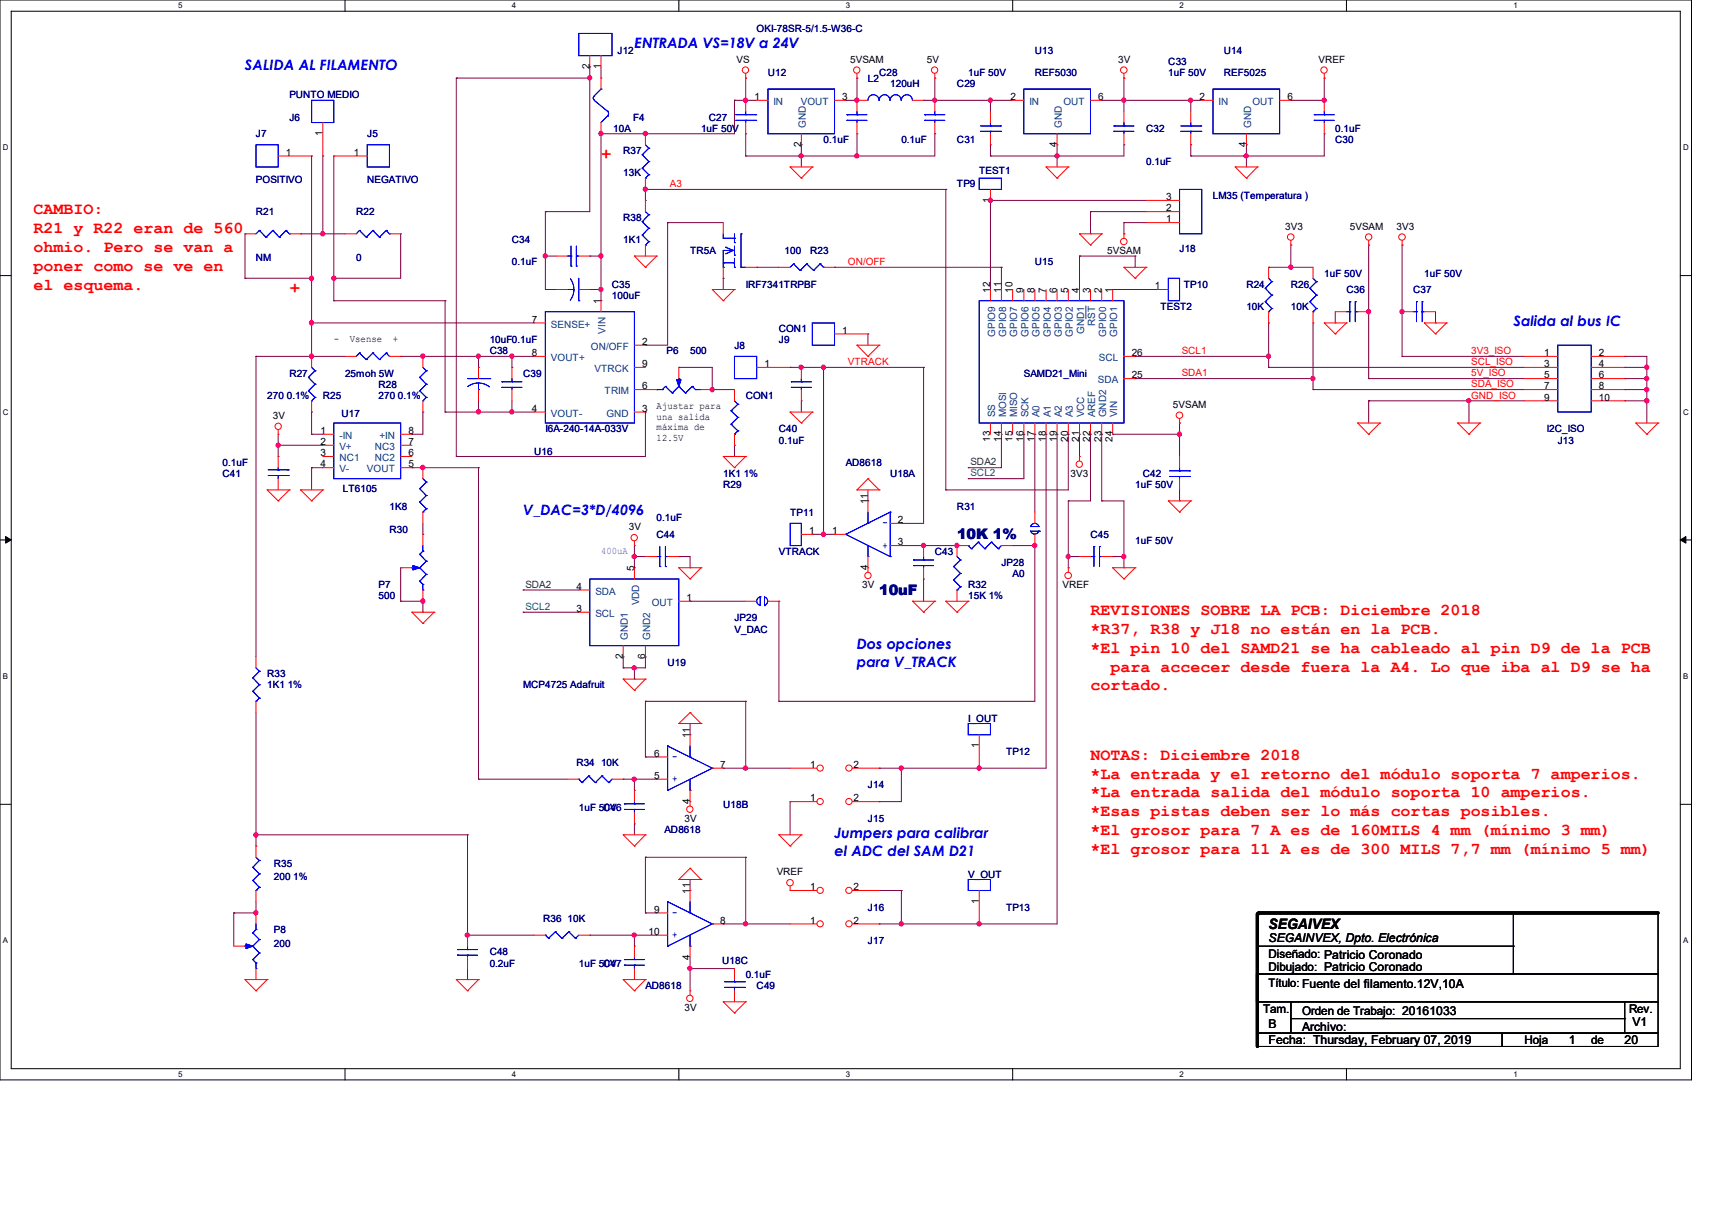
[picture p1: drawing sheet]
<svg xmlns="http://www.w3.org/2000/svg" width="297mm" height="210mm" viewBox="0 0 297 210" stroke-linecap="round" stroke-linejoin="round" font-family="sans-serif">
<defs><g id="words">
<g font-size="3" fill="#f00">
<text x="104.3" y="27.6">+</text>
<text x="50.2" y="50.8">+</text>
</g>
<g font-size="2.9" fill="#f00">
<text x="5.8" y="37.2">CAMBIO:</text>
<text x="5.8" y="40.4">R21 y R22 eran de 560</text>
<text x="5.8" y="43.7">ohmio. Pero se van a</text>
<text x="5.8" y="46.9">poner como se ve en</text>
<text x="5.8" y="50.2">el esquema.</text>
<text x="189.2" y="106.7">REVISIONES SOBRE LA PCB: Diciembre 2018</text>
<text x="189.2" y="109.9">*R37, R38 y J18 no están en la PCB.</text>
<text x="189.2" y="113.2">*El pin 10 del SAMD21 se ha cableado al pin D9 de la PCB</text>
<text x="189.2" y="119.7">cortado.</text>
<text x="192.7" y="116.5">para accecer desde fuera la A4. Lo que iba al D9 se ha</text>
<text x="189.2" y="131.8">NOTAS: Diciembre 2018</text>
<text x="189.2" y="135">*La entrada y el retorno del módulo soporta 7 amperios.</text>
<text x="189.2" y="138.3">*La entrada salida del módulo soporta 10 amperios.</text>
<text x="189.2" y="141.6">*Esas pistas deben ser lo más cortas posibles.</text>
<text x="189.2" y="144.8">*El grosor para 7 A es de 160MILS 4 mm (mínimo 3 mm)</text>
<text x="189.2" y="148.1">*El grosor para 11 A es de 300 MILS 7,7 mm (mínimo 5 mm)</text>
</g>
<g font-size="2.5" fill="#00f">
<text x="110.1" y="8.3">ENTRADA VS=18V a 24V</text>
<text x="42.5" y="12.1">SALIDA AL FILAMENTO</text>
<text x="262.6" y="56.6">Salida al bus IC</text>
<text x="90.8" y="89.4">V_DAC=3*D/4096</text>
<text x="148.7" y="112.6">Dos opciones</text>
<text x="148.7" y="115.6">para V_TRACK</text>
<text x="144.8" y="145.4">Jumpers para calibrar</text>
<text x="144.8" y="148.4">el ADC del SAM D21</text>
</g>
<g font-size="2.5" fill="#000080">
<text x="166" y="93.5">10K 1%</text>
<text x="152.5" y="103.2">10uF</text>
</g>
<text font-size="2.5" x="220.1" y="161.2">SEGAIVEX</text>
<g font-size="2.1">
<text x="220.1" y="166.2">Diseñado: Patricio Coronado</text>
<text x="220.1" y="163.4">SEGAINVEX, Dpto. Electrónica</text>
<text x="220.1" y="168.3">Dibujado: Patricio Coronado</text>
<text x="219.1" y="175.6">Tam.</text>
<text x="220.1" y="178.2">B</text>
<text x="225.9" y="178.8">Archivo:</text>
<text x="225.9" y="176.1">Orden de Trabajo: 20161033</text>
<text x="282.6" y="175.6">Rev.</text>
<text x="283.2" y="178">V1</text>
<text x="220.1" y="181.1">Fecha: Thursday, February 07, 2019</text>
<text x="264.5" y="181.1">Hoja</text>
<text x="272.2" y="181.1">1</text>
<text x="276.1" y="181.1">de</text>
<text x="281.8" y="181.1">20</text>
</g>
<text font-size="2" x="220.1" y="171.2">Título: Fuente del filamento.12V,10A</text>
<g font-size="1.7" fill="#000080">
<text x="131.3" y="5.5">OKI-78SR-5/1.5-W36-C</text>
<text x="107.1" y="9.4">J12</text>
<text x="179.5" y="9.4">U13</text>
<text x="202.7" y="11.3">C33</text>
<text x="212.3" y="9.4">U14</text>
<text x="50.2" y="17.1">PUNTO MEDIO</text>
<text x="133.2" y="13.2">U12</text>
<text x="150.6" y="14.2">L2</text>
<text x="152.5" y="13.2">C28</text>
<text x="154.4" y="15.2">120uH</text>
<text x="166" y="15.2">C29</text>
<text x="168" y="13.2">1uF 50V</text>
<text x="179.5" y="13.2">REF5030</text>
<text x="202.7" y="13.2">1uF 50V</text>
<text x="212.3" y="13.2">REF5025</text>
<text x="44.4" y="23.8">J7</text>
<text x="50.2" y="20.9">J6</text>
<text x="63.7" y="23.8">J5</text>
<text x="106.4" y="22.9">10A</text>
<text x="109.9" y="20.9">F4</text>
<text x="121.6" y="22.9">1uF 50V</text>
<text x="123" y="20.9">C27</text>
<text x="198.8" y="22.9">C32</text>
<text x="231.6" y="22.9">0.1uF</text>
<text x="108.1" y="26.7">R37</text>
<text x="142.9" y="24.8">0.1uF</text>
<text x="156.4" y="24.8">0.1uF</text>
<text x="166" y="24.8">C31</text>
<text x="198.8" y="28.7">0.1uF</text>
<text x="231.6" y="24.8">C30</text>
<text x="44.4" y="31.7">POSITIVO</text>
<text x="63.7" y="31.7">NEGATIVO</text>
<text x="108.1" y="30.6">13K</text>
<text x="166" y="32.5">TP9</text>
<text x="169.9" y="30.2">TEST1</text>
<text x="210.4" y="34.5">LM35 (Temperatura )</text>
<text x="44.4" y="37.3">R21</text>
<text x="61.8" y="37.3">R22</text>
<text x="108.1" y="38.3">R38</text>
<text x="44.4" y="45.3">NM</text>
<text x="61.8" y="45.3">0</text>
<text x="88.8" y="42.2">C34</text>
<text x="88.8" y="46">0.1uF</text>
<text x="108.1" y="42.2">1K1</text>
<text x="119.7" y="44.1">TR5A</text>
<text x="136.1" y="44.1">100</text>
<text x="140.5" y="44.1">R23</text>
<text x="179.5" y="46">U15</text>
<text x="204.6" y="43.7">J18</text>
<text x="229.7" y="48">1uF 50V</text>
<text x="247.1" y="48">1uF 50V</text>
<text x="106.2" y="49.9">C35</text>
<text x="106.2" y="51.8">100uF</text>
<text x="129.4" y="49.9">IRF7341TRPBF</text>
<text x="201.3" y="53.8">TEST2</text>
<text x="205.4" y="49.9">TP10</text>
<text x="216.2" y="49.9">R24</text>
<text x="216.2" y="53.8">10K</text>
<text x="223.9" y="49.9">R26</text>
<text x="223.9" y="53.8">10K</text>
<text x="233.6" y="50.8">C36</text>
<text x="245.2" y="50.8">C37</text>
<text x="85" y="59.5">10uF0.1uF</text>
<text x="135.1" y="59.5">J9</text>
<text x="135.1" y="57.6">CON1</text>
<text x="50.2" y="65.3">R27</text>
<text x="59.9" y="65.3">25moh 5W</text>
<text x="85" y="61.5">C38</text>
<text x="90.8" y="65.3">C39</text>
<text x="115.7" y="61.5">P6</text>
<text x="119.7" y="61.5">500</text>
<text x="127.4" y="60.5">J8</text>
<text x="177.6" y="65.3">SAMD21_Mini</text>
<text x="46.4" y="69.2">270 0.1%</text>
<text x="56" y="69.2">R25</text>
<text x="65.7" y="67.3">R28</text>
<text x="65.7" y="69.2">270 0.1%</text>
<text x="129.4" y="69.2">CON1</text>
<text x="59.3" y="72.3">U17</text>
<text x="94.6" y="75">I6A-240-14A-033V</text>
<text x="135.1" y="75">C40</text>
<text x="135.1" y="76.9">0.1uF</text>
<text x="268.3" y="75">I2C_ISO</text>
<text x="270.2" y="76.9">J13</text>
<text x="38.6" y="82.7">C41</text>
<text x="38.6" y="80.8">0.1uF</text>
<text x="92.7" y="78.8">U16</text>
<text x="125.5" y="82.7">1K1 1%</text>
<text x="146.7" y="80.8">AD8618</text>
<text x="154.4" y="82.7">U18A</text>
<text x="198.3" y="82.7">C42</text>
<text x="59.5" y="85.4">LT6105</text>
<text x="67.6" y="88.5">1K8</text>
<text x="125.5" y="84.6">R29</text>
<text x="137.1" y="89.4">TP11</text>
<text x="166" y="88.5">R31</text>
<text x="196.9" y="84.6">1uF 50V</text>
<text x="67.6" y="92.4">R30</text>
<text x="113.9" y="93.3">C44</text>
<text x="113.9" y="90.4">0.1uF</text>
<text x="189.2" y="93.3">C45</text>
<text x="196.9" y="94.3">1uF 50V</text>
<text x="135.1" y="96.2">VTRACK</text>
<text x="162.2" y="96.2">C43</text>
<text x="173.7" y="98.1">JP28</text>
<text x="175.7" y="100.1">A0</text>
<text x="65.7" y="102">P7</text>
<text x="65.7" y="103.9">500</text>
<text x="127.4" y="107.8">JP29</text>
<text x="168" y="102">R32</text>
<text x="168" y="103.9">15K 1%</text>
<text x="127.4" y="109.7">V_DAC</text>
<text x="46.4" y="117.4">R33</text>
<text x="46.4" y="119.4">1K1 1%</text>
<text x="90.8" y="119.4">MCP4725 Adafruit</text>
<text x="115.8" y="115.5">U19</text>
<text x="168" y="125.2">I_OUT</text>
<text x="174.5" y="131">TP12</text>
<text x="100" y="132.9">R34 10K</text>
<text x="150.6" y="136.7">J14</text>
<text x="100.4" y="140.6">1uF 50V</text>
<text x="104.6" y="140.6">C46</text>
<text x="125.5" y="140.2">U18B</text>
<text x="150.6" y="142.5">J15</text>
<text x="115.3" y="144.5">AD8618</text>
<text x="47.5" y="150.3">R35</text>
<text x="47.5" y="152.6">200 1%</text>
<text x="168" y="152.2">V_OUT</text>
<text x="47.5" y="161.8">P8</text>
<text x="94.2" y="159.9">R36 10K</text>
<text x="150.6" y="158">J16</text>
<text x="174.5" y="158">TP13</text>
<text x="47.5" y="164.2">200</text>
<text x="85" y="165.7">C48</text>
<text x="85" y="167.6">0.2uF</text>
<text x="100.4" y="167.6">1uF 50V</text>
<text x="104.6" y="167.6">C47</text>
<text x="125.3" y="167.3">U18C</text>
<text x="150.6" y="163.8">J17</text>
<text x="112" y="171.5">AD8618</text>
<text x="129.4" y="169.6">0.1uF</text>
<text x="131.3" y="171.5">C49</text>
</g>
<g font-size="1.7">
<text x="102.3" y="12" transform="rotate(-90 102.3 12)">2</text>
<text x="104.2" y="12" transform="rotate(-90 104.2 12)">1</text>
<text x="127.8" y="10.9">VS</text>
<text x="147.5" y="10.9">5VSAM</text>
<text x="160.8" y="10.9">5V</text>
<text x="194" y="10.9">3V</text>
<text x="228.8" y="10.9">VREF</text>
<text x="130.9" y="17.4">1</text>
<text x="146.1" y="17.4">3</text>
<text x="175.3" y="17.4">2</text>
<text x="190.5" y="17.4">6</text>
<text x="208.1" y="17.4">2</text>
<text x="223.3" y="17.4">6</text>
<text x="56" y="23.6" transform="rotate(-90 56 23.6)">1</text>
<text x="49.6" y="27">1</text>
<text x="61.4" y="27">1</text>
<text x="139" y="25.5" transform="rotate(-90 139 25.5)">2</text>
<text x="183.3" y="25.5" transform="rotate(-90 183.3 25.5)">4</text>
<text x="216.2" y="25.5" transform="rotate(-90 216.2 25.5)">4</text>
<text x="171.8" y="35.2" transform="rotate(-90 171.8 35.2)">1</text>
<text x="202.3" y="34.7">3</text>
<text x="202.3" y="38.6">1</text>
<text x="202.3" y="36.7">2</text>
<text x="223" y="39.8">3V3</text>
<text x="234.2" y="39.8">5VSAM</text>
<text x="242.3" y="39.8">3V3</text>
<text x="192.1" y="44.1">5VSAM</text>
<text x="104.2" y="52.7" transform="rotate(-90 104.2 52.7)">1</text>
<text x="171.8" y="50.8" transform="rotate(-90 171.8 50.8)">12</text>
<text x="173.7" y="50.8" transform="rotate(-90 173.7 50.8)">11</text>
<text x="175.6" y="50.8" transform="rotate(-90 175.6 50.8)">10</text>
<text x="177.6" y="50.8" transform="rotate(-90 177.6 50.8)">9</text>
<text x="179.5" y="50.8" transform="rotate(-90 179.5 50.8)">8</text>
<text x="181.4" y="50.8" transform="rotate(-90 181.4 50.8)">7</text>
<text x="183.3" y="50.8" transform="rotate(-90 183.3 50.8)">6</text>
<text x="185.3" y="50.8" transform="rotate(-90 185.3 50.8)">5</text>
<text x="187.2" y="50.8" transform="rotate(-90 187.2 50.8)">4</text>
<text x="189.1" y="50.8" transform="rotate(-90 189.1 50.8)">3</text>
<text x="191.1" y="50.8" transform="rotate(-90 191.1 50.8)">2</text>
<text x="193" y="50.8" transform="rotate(-90 193 50.8)">1</text>
<text x="200.4" y="50.2">1</text>
<text x="57.9" y="59.3">-</text>
<text x="60.7" y="59.3">Vsense</text>
<text x="68.2" y="59.3">+</text>
<text x="92.3" y="56">7</text>
<text x="111.4" y="59.8">2</text>
<text x="146.1" y="57.9">1</text>
<text x="92.3" y="61.8">8</text>
<text x="111.4" y="63.7">9</text>
<text x="132.6" y="63.7">1</text>
<text x="196.3" y="65.6">25</text>
<text x="196.3" y="61.8">26</text>
<text x="267.9" y="61.8">1</text>
<text x="267.9" y="63.7">3</text>
<text x="267.9" y="65.6">5</text>
<text x="277.4" y="61.8">2</text>
<text x="277.4" y="63.7">4</text>
<text x="277.4" y="65.6">6</text>
<text x="92.3" y="71.4">4</text>
<text x="111.4" y="71.4">3</text>
<text x="111.4" y="67.5">6</text>
<text x="113.9" y="70.9">Ajustar para</text>
<text x="203.5" y="70.7">5VSAM</text>
<text x="267.9" y="67.5">7</text>
<text x="267.9" y="69.5">9</text>
<text x="277.4" y="67.5">8</text>
<text x="277.4" y="69.5">10</text>
<text x="47.3" y="72.6">3V</text>
<text x="55.6" y="75.3">1</text>
<text x="55.6" y="77.2">2</text>
<text x="70.9" y="77.2">7</text>
<text x="70.9" y="75.3">8</text>
<text x="113.9" y="72.8">una salida</text>
<text x="113.9" y="74.6">máxima de</text>
<text x="113.9" y="76.5">12.5V</text>
<text x="171.8" y="76.7" transform="rotate(-90 171.8 76.7)">13</text>
<text x="173.7" y="76.7" transform="rotate(-90 173.7 76.7)">14</text>
<text x="175.6" y="76.7" transform="rotate(-90 175.6 76.7)">15</text>
<text x="177.6" y="76.7" transform="rotate(-90 177.6 76.7)">16</text>
<text x="179.5" y="76.7" transform="rotate(-90 179.5 76.7)">17</text>
<text x="181.4" y="76.7" transform="rotate(-90 181.4 76.7)">18</text>
<text x="183.3" y="76.7" transform="rotate(-90 183.3 76.7)">19</text>
<text x="185.3" y="76.7" transform="rotate(-90 185.3 76.7)">20</text>
<text x="187.2" y="76.7" transform="rotate(-90 187.2 76.7)">21</text>
<text x="189.1" y="76.7" transform="rotate(-90 189.1 76.7)">22</text>
<text x="191.1" y="76.7" transform="rotate(-90 191.1 76.7)">23</text>
<text x="193" y="76.7" transform="rotate(-90 193 76.7)">24</text>
<text x="55.6" y="79.1">3</text>
<text x="55.6" y="81.1">4</text>
<text x="70.9" y="81.1">5</text>
<text x="70.9" y="79.1">6</text>
<text x="185.7" y="82.7">3V3</text>
<text x="150.5" y="87.5" transform="rotate(-90 150.5 87.5)">11</text>
<text x="109.1" y="91.9">3V</text>
<text x="140.4" y="92.6">1</text>
<text x="144.4" y="92.6">1</text>
<text x="155.8" y="94.6">3</text>
<text x="155.8" y="90.7">2</text>
<text x="110" y="99.1" transform="rotate(-90 110 99.1)">5</text>
<text x="150.5" y="98.8" transform="rotate(-90 150.5 98.8)">4</text>
<text x="100" y="106.1">3</text>
<text x="100" y="102.3">4</text>
<text x="119.1" y="104.2">1</text>
<text x="149.6" y="102">3V</text>
<text x="184.4" y="102">VREF</text>
<text x="108.1" y="114.3" transform="rotate(-90 108.1 114.3)">2</text>
<text x="111.9" y="114.3" transform="rotate(-90 111.9 114.3)">6</text>
<text x="113.5" y="131.2">6</text>
<text x="119.7" y="128" transform="rotate(-90 119.7 128)">11</text>
<text x="169.8" y="129.7" transform="rotate(-90 169.8 129.7)">1</text>
<text x="113.5" y="135.1">5</text>
<text x="124.9" y="133.2">7</text>
<text x="140.5" y="133.2">1</text>
<text x="148.1" y="133.2">2</text>
<text x="118.7" y="142.5">3V</text>
<text x="119.7" y="139.4" transform="rotate(-90 119.7 139.4)">4</text>
<text x="140.5" y="139">1</text>
<text x="148.1" y="139">2</text>
<text x="119.7" y="155" transform="rotate(-90 119.7 155)">11</text>
<text x="134.7" y="151.8">VREF</text>
<text x="140.5" y="154.4">1</text>
<text x="148.1" y="154.4">2</text>
<text x="113.5" y="158.3">9</text>
<text x="124.9" y="160.2">8</text>
<text x="140.5" y="160.2">1</text>
<text x="148.1" y="160.2">2</text>
<text x="169.8" y="156.8" transform="rotate(-90 169.8 156.8)">1</text>
<text x="112.5" y="162.1">10</text>
<text x="119.7" y="166.4" transform="rotate(-90 119.7 166.4)">4</text>
<text x="118.7" y="175.3">3V</text>
</g>
<g font-size="1.7" fill="#004080">
<text x="134.2" y="18.2">IN</text>
<text x="138.9" y="18.2">VOUT</text>
<text x="139.8" y="22.2" transform="rotate(-90 139.8 22.2)">GND</text>
<text x="178.6" y="18.2">IN</text>
<text x="184.2" y="22.2" transform="rotate(-90 184.2 22.2)">GND</text>
<text x="184.5" y="18.2">OUT</text>
<text x="211.4" y="18.2">IN</text>
<text x="217" y="22.2" transform="rotate(-90 217 22.2)">GND</text>
<text x="217.3" y="18.2">OUT</text>
<text x="95.6" y="56.8">SENSE+</text>
<text x="105.1" y="57.9" transform="rotate(-90 105.1 57.9)">VIN</text>
<text x="172.6" y="58.4" transform="rotate(-90 172.6 58.4)">GPIO9</text>
<text x="174.5" y="58.4" transform="rotate(-90 174.5 58.4)">GPIO8</text>
<text x="176.5" y="58.4" transform="rotate(-90 176.5 58.4)">GPIO7</text>
<text x="178.4" y="58.4" transform="rotate(-90 178.4 58.4)">GPIO6</text>
<text x="180.3" y="58.4" transform="rotate(-90 180.3 58.4)">GPIO5</text>
<text x="182.3" y="58.4" transform="rotate(-90 182.3 58.4)">GPIO4</text>
<text x="184.2" y="58.4" transform="rotate(-90 184.2 58.4)">GPIO3</text>
<text x="186.1" y="58.4" transform="rotate(-90 186.1 58.4)">GPIO2</text>
<text x="188.1" y="57.9" transform="rotate(-90 188.1 57.9)">GND1</text>
<text x="190" y="56.6" transform="rotate(-90 190 56.6)">RST</text>
<text x="191.9" y="58.4" transform="rotate(-90 191.9 58.4)">GPIO0</text>
<text x="193.8" y="58.4" transform="rotate(-90 193.8 58.4)">GPIO1</text>
<text x="95.6" y="62.6">VOUT+</text>
<text x="102.5" y="60.7">ON/OFF</text>
<text x="103.2" y="64.5">VTRCK</text>
<text x="190.6" y="62.6">SCL</text>
<text x="104.9" y="68.4">TRIM</text>
<text x="190.5" y="66.5">SDA</text>
<text x="58.9" y="76.1">-IN</text>
<text x="65.8" y="76.1">+IN</text>
<text x="95.6" y="72.3">VOUT-</text>
<text x="105.2" y="72.3">GND</text>
<text x="172.6" y="72.4" transform="rotate(-90 172.6 72.4)">SS</text>
<text x="174.5" y="72.4" transform="rotate(-90 174.5 72.4)">MOSI</text>
<text x="176.5" y="72.4" transform="rotate(-90 176.5 72.4)">MISO</text>
<text x="178.4" y="72.4" transform="rotate(-90 178.4 72.4)">SCK</text>
<text x="180.3" y="72.4" transform="rotate(-90 180.3 72.4)">A0</text>
<text x="182.3" y="72.4" transform="rotate(-90 182.3 72.4)">A1</text>
<text x="184.2" y="72.4" transform="rotate(-90 184.2 72.4)">A2</text>
<text x="186.1" y="72.4" transform="rotate(-90 186.1 72.4)">A3</text>
<text x="188.1" y="72.4" transform="rotate(-90 188.1 72.4)">VCC</text>
<text x="190" y="72.4" transform="rotate(-90 190 72.4)">AREF</text>
<text x="191.9" y="72.4" transform="rotate(-90 191.9 72.4)">GND2</text>
<text x="193.8" y="72.4" transform="rotate(-90 193.8 72.4)">VIN</text>
<text x="58.9" y="78">V+</text>
<text x="58.9" y="80">NC1</text>
<text x="58.9" y="81.9">V-</text>
<text x="63.7" y="81.9">VOUT</text>
<text x="65" y="80">NC2</text>
<text x="65" y="78">NC3</text>
<text x="103.3" y="107">SCL</text>
<text x="103.3" y="103.1">SDA</text>
<text x="110.9" y="105" transform="rotate(-90 110.9 105)">VDD</text>
<text x="113.1" y="105.1">OUT</text>
<text x="108.9" y="111" transform="rotate(-90 108.9 111)">GND1</text>
<text x="112.8" y="111" transform="rotate(-90 112.8 111)">GND2</text>
</g>
<g font-size="1.7" fill="#f00">
<text x="116.2" y="32.5">A3</text>
<text x="147.1" y="46">ON/OFF</text>
<text x="147.1" y="63.3">VTRACK</text>
<text x="205" y="61.4">SCL1</text>
<text x="205" y="65.3">SDA1</text>
<text x="255.2" y="65.3">5V_ISO</text>
<text x="255.2" y="63.3">SCL_ISO</text>
<text x="255.2" y="61.4">3V3_ISO</text>
<text x="255.2" y="67.2">SDA_ISO</text>
<text x="255.2" y="69.1">GND_ISO</text>
</g>
<g font-size="1.7" fill="#008000">
<text x="168.4" y="80.7">SDA2</text>
<text x="91.1" y="101.9">SDA2</text>
</g>
<g font-size="1.7" fill="#008040">
<text x="168.4" y="82.6">SCL2</text>
<text x="91.1" y="105.8">SCL2</text>
</g>
<g font-size="1.7" fill="#00f">
<text x="154.1" y="90.3" transform="rotate(-180 154.1 90.3)">-</text>
<text x="154.1" y="94.1" transform="rotate(-180 154.1 94.1)">+</text>
<text x="117.6" y="130.8" transform="rotate(-180 117.6 130.8)">-</text>
<text x="117.6" y="134.7" transform="rotate(-180 117.6 134.7)">+</text>
<text x="117.6" y="157.8" transform="rotate(-180 117.6 157.8)">-</text>
<text x="117.6" y="161.7" transform="rotate(-180 117.6 161.7)">+</text>
</g>
<text font-size="1.7" fill="#8000ff" x="104.3" y="96">400uA</text>
<g font-size="1.4">
<text x="30.9" y="1.4">5</text>
<text x="88.8" y="1.4">4</text>
<text x="146.7" y="1.4">3</text>
<text x="204.6" y="1.4">2</text>
<text x="262.6" y="1.4">1</text>
<text x=".5" y="26.1">D</text>
<text x="292" y="26.1">D</text>
<text x=".5" y="71.9">C</text>
<text x="292" y="71.9">C</text>
<text x=".5" y="117.8">B</text>
<text x="292" y="117.8">B</text>
<text x=".5" y="163.6">A</text>
<text x="292" y="163.6">A</text>
<text x="30.9" y="186.8">5</text>
<text x="88.8" y="186.8">4</text>
<text x="146.7" y="186.8">3</text>
<text x="204.6" y="186.8">2</text>
<text x="262.6" y="186.8">1</text>
</g>
</g></defs>
<path d="M0 0h293.5v187.3h-293.5zM1.9 1.9h289.6v183.4h-289.6z" fill="none" stroke="#000" stroke-width=".17"/>
<g fill="#fff">
<path d="M30.9 .2h.8v1.5h-.8z"/>
<path d="M30.9 185.5h.8v1.6h-.8z"/>
</g>
<path d="M59.9 0v1.9M59.9 185.3v2" fill="none" stroke="#000" stroke-width=".17"/>
<g fill="#fff">
<path d="M88.8 .2h.8v1.5h-.8z"/>
<path d="M88.8 185.5h.8v1.6h-.8z"/>
</g>
<path d="M117.8 0v1.9M117.8 185.3v2" fill="none" stroke="#000" stroke-width=".17"/>
<g fill="#fff">
<path d="M146.7 .2h.8v1.5h-.8z"/>
<path d="M146.7 185.5h.8v1.6h-.8z"/>
</g>
<path d="M175.7 0v1.9M175.7 185.3v2" fill="none" stroke="#000" stroke-width=".17"/>
<g fill="#fff">
<path d="M204.6 .2h.8v1.5h-.8z"/>
<path d="M204.6 185.5h.8v1.6h-.8z"/>
</g>
<path d="M233.6 0v1.9M233.6 185.3v2" fill="none" stroke="#000" stroke-width=".17"/>
<g fill="#fff">
<path d="M262.6 .2h.7v1.5h-.7z"/>
<path d="M262.6 185.5h.7v1.6h-.7z"/>
<path d="M.5 24.8h1v1.6h-1z"/>
<path d="M292 24.8h1v1.6h-1z"/>
<path d="M.5 70.7h1v1.5h-1z"/>
<path d="M292 70.7h1v1.5h-1z"/>
</g>
<path d="M0 47.8h1.9M291.5 47.8h2" fill="none" stroke="#000" stroke-width=".17"/>
<g fill="#fff">
<path d="M.5 116.5h.9v1.6h-.9z"/>
<path d="M292 116.5h.9v1.6h-.9z"/>
</g>
<path d="M0 93.6h1.9M291.5 93.6h2" fill="none" stroke="#000" stroke-width=".17"/>
<path d="M1 93l.9 .6-.9 .6zM291.5 93.6l1-.6v1.2z" fill="#000" stroke="#000" stroke-width=".17"/>
<g fill="#fff">
<path d="M.5 162.4h.9v1.5h-.9z"/>
<path d="M292 162.4h.9v1.5h-.9z"/>
</g>
<g fill="none" stroke="#000" stroke-width=".17">
<path d="M0 139.5h1.9M291.5 139.5h2M218.1 158.3h69.6v10.6h-69.6zM262.6 158.3v10.6M218 168.9h69.7v4.8h-69.7zM218.1 173.7h5.8v5.5h-5.8zM218.1 179.2h42.5v2.3h-42.5zM218.1 164.1h44.5M223.9 173.7h58v5.5h-58zM223.9 176.7h58M260.6 179.2h27.1v2.3h-27.1zM262.6 164.1h.1"/>
<path d="M262.6 168.9h.1M281.9 173.7h5.8v5.5h-5.8zM281.9 176.7h.1"/>
</g>
<g fill="none" stroke="#800040" stroke-width=".17">
<path d="M79.2 13.5h.1M79.2 13.5h23.1M79.2 13.5v65.7M102.3 13.5h.1M102.3 11.6h.1M102.3 11.6v25.1h-7.7M104.3 13.5h.1M104.3 11.6v1.9M127.4 17.4h.1M127.4 17.4h3.9M127.4 17.4v5.8h-23.1M129.4 13.5h.1"/>
<path d="M129.4 17.4h.1M129.4 13.5v3.9M146.7 17.4h.1M148.7 13.5h.1M148.7 13.5v3.9h-2M160.2 17.4h.1M160.2 17.4h15.5M162.2 13.5h.1M162.2 17.4h.1M162.2 13.5v3.9M171.8 17.4h.1M171.8 17.4v1.9"/>
<path d="M191.1 17.4h.1M191.1 17.4h17.4M195 17.4h.1M195 13.5h.1M195 13.5v5.8M206.6 17.4h.1M206.6 17.4v1.9M223.9 17.4h.1M229.7 13.5h.1M229.7 13.5v3.9h-5.8M54.1 27.1h.1M54.1 27.1v34.7"/>
<path d="M56 27.1h.1M56 27.1v13.5M57.9 27.1h.1M57.9 27.1v25.1M94.6 36.7h.1M94.6 36.7v13.5M104.3 23.2h.1M104.3 23.2v29M112 23.2h.1M112 34.8h.1M115.8 38.6h.1M115.8 38.6h9.7"/>
<path d="M115.8 38.6v21.3h-3.8M129.4 23.2h.1M129.4 27.1h.1M129.4 23.2v3.9M139 27.1h.1M139 25.1h.1M139 25.1v3.9M148.7 27.1h.1M148.7 23.2h.1M148.7 23.2v3.9M162.2 23.2h.1M162.2 23.2v3.9h-32.8"/>
<path d="M164.1 32.9h.1M164.1 32.9h-52.1v1.9M164.1 32.9v52.1M171.8 27.1h.1M171.8 25.1h.1M171.8 34.8h.1M171.8 25.1v2M171.8 34.8v15.4M171.8 34.8h27M183.4 25.1h.1M183.4 27.1h.1M183.4 25.1v3.9"/>
<path d="M189.2 36.7h.1M189.2 36.7h9.6M189.2 36.7v3.9M195 25.1h.1M195 38.6h.1M195 38.6h3.8M195 25.1v2h-23.2M195 38.6v2M206.6 27.1h.1M206.6 25.1h.1M206.6 25.1v2M216.2 25.1h.1"/>
<path d="M216.2 27.1h.1M216.2 25.1v3.9M229.7 23.2h.1M229.7 23.2v3.9h-23.1M42.5 40.6h.1M42.5 48.3h.1M42.5 48.3h11.6M42.5 40.6v7.7M52.2 40.6h.1M52.2 40.6h7.7M54.1 56h.1M54.1 48.3h.1"/>
<path d="M54.1 56h38.6M56 40.6h.1M57.9 52.2h.1M57.9 48.3h.1M57.9 52.2h19.3M69.5 40.6h.1M69.5 40.6v7.7h-11.6M77.2 52.2h.1M77.2 52.2v19.3M94.6 44.4h.1M94.6 50.2h.1M94.6 50.2h1.9"/>
<path d="M94.6 44.4h1.9M102.3 44.4h.1M102.3 50.2h.1M102.3 50.2h2M102.3 44.4h2M104.3 52.2h.1M104.3 44.4h.1M112 59.9h.1M125.5 48.3h.1M125.5 48.3v1.9M131.3 46.4h.1M131.3 46.4h3.8"/>
<path d="M144.8 46.4h.1M144.8 46.4h28.9M150.6 57.9h.1M150.6 57.9v2M173.7 46.4h.1M173.7 46.4v3.8M187.3 44.4h.1M187.3 44.4h9.6M187.3 44.4v5.8M189.2 40.6h.1M193 50.2h.1M193 50.2h7.8"/>
<path d="M195 40.6h.1M196.9 44.4h.1M196.9 44.4v2M220.1 46.4h.1M220.1 56h.1M220.1 46.4h7.7M220.1 56v7.7M223.9 46.4h.1M223.9 42.5h.1M223.9 42.5v3.9M227.8 56h.1M227.8 56v11.6"/>
<path d="M231.6 56h.1M231.6 54.1v1.9M237.4 54.1h.1M237.4 42.5h.1M237.4 42.5v23.2M243.2 54.1h.1M243.2 42.5h.1M243.2 42.5v19.3M249 56h.1M249 54.1v1.9M44.4 61.8h.1M44.4 61.8v52.1"/>
<path d="M44.4 61.8h15.5M48.3 77.2h.1M48.3 79.2h.1M48.3 75.3v3.9M48.3 77.2h7.7M54.1 61.8h.1M54.1 75.3h.1M54.1 71.5h.1M54.1 75.3h1.9M54.1 71.5v3.8M69.5 61.8h.1M69.5 61.8h23.2"/>
<path d="M71.5 75.3h.1M73.4 61.8h.1M73.4 71.5h.1M73.4 71.5v3.8h-1.9M77.2 71.5h.1M77.2 71.5h15.5M79.2 79.2h.1M83 71.5h.1M83 61.8h.1M83 63.7h.1M83 61.8v1.9M83 69.5v2"/>
<path d="M88.8 63.7h.1M88.8 61.8h.1M88.8 71.5h.1M88.8 61.8v1.9M88.8 69.5v2M112 71.5h.1M112 71.5v7.7h-32.8M117.8 63.7h.1M117.8 63.7h5.8v3.9M123.6 67.6h.1M123.6 67.6h3.8M127.4 77.2h.1"/>
<path d="M127.4 77.2v2M137.1 63.7h.1M137.1 63.7h23.1M139 69.5h.1M139 63.7h.1M139 69.5v2M142.9 63.7h.1M142.9 63.7v29M160.2 63.7h.1M160.2 63.7v27.1h-3.8M173.7 75.3h.1M173.7 75.3v5.8h-5.7"/>
<path d="M177.6 75.3h.1M177.6 75.3v7.7h-9.6M179.5 75.3h.1M179.5 75.3v13.5M181.5 75.3h.1M181.5 75.3v57.9h-29M183.4 75.3h.1M183.4 75.3v84.9h-30.9M185.3 75.3h.1M185.3 75.3v9.7h-21.2M187.3 75.3h.1M187.3 75.3v3.9"/>
<path d="M189.2 75.3h.1M189.2 75.3v11.6h-3.9M191.1 75.3h.1M191.1 75.3v11.6M193 75.3h.1M193 75.3h11.6M196.9 61.8h.1M196.9 65.7h.1M196.9 61.8h23.2M196.9 65.7h30.9M204.6 75.3h.1M204.6 73.4h.1"/>
<path d="M204.6 73.4v5.8M220.1 63.7h.1M220.1 61.8h.1M220.1 63.7h44.4M227.8 67.6h.1M227.8 65.7h.1M227.8 67.6h36.7M237.4 65.7h.1M237.4 69.5h.1M237.4 69.5v3.9M237.4 65.7h27.1M237.4 69.5h27.1"/>
<path d="M243.2 61.8h.1M243.2 61.8h21.3M254.8 69.5h.1M254.8 69.5v3.9M281.9 61.8h.1M281.9 63.7h.1M281.9 65.7h.1M281.9 67.6h.1M281.9 69.5h.1M281.9 61.8h3.8v11.6M281.9 63.7h3.8M281.9 67.6h3.8"/>
<path d="M281.9 65.7h3.8M281.9 69.5h3.8M285.7 69.5h.1M285.7 63.7h.1M285.7 67.6h.1M285.7 65.7h.1M54.1 81.1h.1M54.1 81.1v3.9M54.1 81.1h1.9M69.5 98.5h.1M69.5 98.5v5.8M71.5 81.1h.1"/>
<path d="M71.5 81.1h11.5M73.4 92.7h.1M73.4 81.1h.1M73.4 90.8v1.9M83 81.1h.1M83 81.1v54M110.1 98.5h.1M110.1 96.5h.1M110.1 94.6v3.9M110.1 96.5h1.9M117.8 96.5h.1M117.8 96.5h1.9v2"/>
<path d="M119.7 98.5h.1M140.9 92.7h.1M140.9 92.7h3.9M142.9 92.7h.1M150.6 86.9h.1M150.6 85v1.9M156.4 94.6h.1M156.4 90.8h.1M156.4 94.6h9.6M160.2 94.6h.1M164.1 85h.1M168 81.1h.1"/>
<path d="M168 83h.1M175.7 94.6h.1M175.7 94.6h3.8M179.5 94.6h.1M179.5 94.6v27h-44.4M185.3 86.9h.1M185.3 96.5h.1M185.3 98.5h.1M185.3 86.9v11.6M185.3 96.5h2M191.1 86.9h.1M191.1 86.9h3.9v11.6"/>
<path d="M193 96.5h.1M193 96.5h2M195 96.5h.1M195 98.5h.1M204.6 86.9h.1M204.6 85v1.9M69.5 104.3h.1M69.5 104.3h3.9v1.9M73.4 106.2h.1M90.8 106.2h.1M90.8 102.3h.1M90.8 106.2h9.6"/>
<path d="M90.8 102.3h9.6M108.1 115.8h.1M108.1 113.9h.1M108.1 113.9v1.9M110.1 115.8h.1M110.1 117.8h.1M110.1 115.8v2M112 113.9h.1M112 113.9v1.9h-3.9M119.7 104.3h.1M119.7 104.3h9.7M135.1 104.3h.1"/>
<path d="M135.1 104.3v17.3M160.2 100.4h.1M160.2 100.4v3.9M44.4 123.6v23.1M83 135.1h.1M83 135.1h15.5M108.1 135.1h.1M108.1 135.1h5.8M110.1 137.1h.1M110.1 135.1v2M112 121.6h.1M112 131.3h.1"/>
<path d="M112 121.6v9.7M112 121.6h17.4M112 131.3h1.9M113.9 135.1h.1M119.7 127.4h.1M119.7 125.5v1.9M125.5 133.2h.1M125.5 133.2h11.6M129.4 121.6h.1M129.4 133.2h.1M129.4 121.6v11.6M135.1 121.6h.1"/>
<path d="M137.1 139h.1M137.1 139v5.8M152.5 139h.1M152.5 133.2h.1M156.4 133.2h.1M156.4 133.2v5.8h-3.9M169.9 133.2h.1M40.6 158.3h.1M40.6 158.3v5.8M40.6 158.3h3.8M44.4 144.8h.1M44.4 158.3h.1"/>
<path d="M44.4 146.7h.1M44.4 156.4v1.9M44.4 144.8h36.7M81.1 144.8h.1M81.1 144.8v17.4M110.1 142.9h.1M110.1 142.9v1.9M112 148.7h.1M112 158.3h.1M112 158.3h1.9M112 148.7v9.6M112 148.7h17.4"/>
<path d="M119.7 154.4h.1M119.7 152.5v1.9M129.4 148.7h.1M129.4 148.7v11.5M152.5 154.4h.1M152.5 154.4h3.9M156.4 154.4h.1M156.4 154.4v5.8M81.1 162.2h.1M81.1 169.9h.1M81.1 162.2h11.6M81.1 168v1.9"/>
<path d="M102.3 162.2h.1M102.3 162.2h11.6M110.1 164.1h.1M110.1 162.2h.1M110.1 162.2v1.9M119.7 168h.1M119.7 166v5.8M119.7 168h7.7M125.5 160.2h.1M125.5 160.2h11.6M129.4 160.2h.1M152.5 160.2h.1"/>
<path d="M156.4 160.2h.1M169.9 160.2h.1"/>
</g>
<g fill="#f0f" stroke="#f0f" stroke-width=".17">
<circle cx="44.4" cy="144.8" r=".37"/>
<circle cx="44.4" cy="158.3" r=".37"/>
<circle cx="81.1" cy="162.2" r=".37"/>
<circle cx="73.3" cy="104.2" r=".37"/>
<circle cx="123.5" cy="67.6" r=".37"/>
<circle cx="183.4" cy="27" r=".37"/>
<circle cx="129.3" cy="133.2" r=".37"/>
<circle cx="83" cy="71.4" r=".37"/>
<circle cx="54" cy="61.8" r=".37"/>
<circle cx="83" cy="61.8" r=".37"/>
<circle cx="73.3" cy="61.8" r=".37"/>
<circle cx="94.6" cy="44.4" r=".37"/>
<circle cx="88.8" cy="61.8" r=".37"/>
<circle cx="73.3" cy="81.1" r=".37"/>
<circle cx="54" cy="56" r=".37"/>
<circle cx="48.3" cy="77.2" r=".37"/>
<circle cx="88.8" cy="71.4" r=".37"/>
<circle cx="195" cy="96.5" r=".37"/>
<circle cx="104.2" cy="50.2" r=".37"/>
<circle cx="104.2" cy="44.4" r=".37"/>
<circle cx="110" cy="162.2" r=".37"/>
<circle cx="129.3" cy="160.2" r=".37"/>
<circle cx="229.7" cy="17.4" r=".37"/>
<circle cx="216.2" cy="27" r=".37"/>
<circle cx="206.6" cy="17.4" r=".37"/>
<circle cx="195" cy="17.4" r=".37"/>
<circle cx="139" cy="63.7" r=".37"/>
<circle cx="142.8" cy="92.6" r=".37"/>
<circle cx="142.8" cy="63.7" r=".37"/>
<circle cx="119.7" cy="167.9" r=".37"/>
<circle cx="156.3" cy="160.2" r=".37"/>
<circle cx="148.6" cy="27" r=".37"/>
<circle cx="171.8" cy="17.4" r=".37"/>
<circle cx="162.1" cy="17.4" r=".37"/>
<circle cx="111.9" cy="23.2" r=".37"/>
<circle cx="185.3" cy="96.5" r=".37"/>
<circle cx="237.4" cy="54" r=".37"/>
<circle cx="254.8" cy="69.5" r=".37"/>
<circle cx="243.2" cy="54" r=".37"/>
<circle cx="220.1" cy="61.8" r=".37"/>
<circle cx="223.9" cy="46.3" r=".37"/>
<circle cx="102.3" cy="13.5" r=".37"/>
<circle cx="166" cy="94.6" r=".37"/>
<circle cx="160.2" cy="94.6" r=".37"/>
<circle cx="156.3" cy="133.2" r=".37"/>
<circle cx="110" cy="96.5" r=".37"/>
<circle cx="179.5" cy="94.6" r=".37"/>
<circle cx="56" cy="40.5" r=".37"/>
<circle cx="204.6" cy="75.3" r=".37"/>
<circle cx="227.8" cy="65.6" r=".37"/>
<circle cx="169.9" cy="160.2" r=".37"/>
<circle cx="169.9" cy="133.2" r=".37"/>
<circle cx="285.7" cy="69.5" r=".37"/>
<circle cx="285.7" cy="63.7" r=".37"/>
<circle cx="285.7" cy="67.6" r=".37"/>
<circle cx="285.7" cy="65.6" r=".37"/>
<circle cx="148.6" cy="17.4" r=".37"/>
<circle cx="129.3" cy="17.4" r=".37"/>
<circle cx="139" cy="27" r=".37"/>
<circle cx="57.9" cy="48.3" r=".37"/>
<circle cx="54" cy="48.3" r=".37"/>
<circle cx="110" cy="115.8" r=".37"/>
<circle cx="110" cy="135.1" r=".37"/>
<circle cx="104.2" cy="23.2" r=".37"/>
<circle cx="111.9" cy="32.8" r=".37"/>
<circle cx="171.8" cy="34.7" r=".37"/>
</g>
<g fill="none" stroke="#f00" stroke-width=".17">
<path d="M104.3 13.5v2M129.4 13.5h.1M129.4 12.7v.8M148.7 13.5h.1M148.7 12.7v.8M162.2 13.5h.1M162.2 12.7v.8M162.2 17.4v1.9M195 13.5h.1M195 12.7v.8M229.7 13.5h.1M229.7 12.7v.8"/>
<path d="M48.3 27.1h5.8M104.3 21.3v1.9M137.1 29h.1M137.1 29h3.8M137.1 29l1.9 1.9M139 30.9h.1M140.9 29h.1M140.9 29l-1.9 1.9M162.2 21.3v1.9M181.5 29h.1M181.5 29h3.8M181.5 29l1.9 1.9"/>
<path d="M183.4 30.9h.1M185.3 29h.1M185.3 29l-1.9 1.9M214.3 29h.1M214.3 29h3.8M214.3 29l1.9 1.9M216.2 30.9h.1M218.1 29h.1M218.1 29l-1.9 1.9M110.1 44.4h.1M110.1 44.4h3.8M110.1 44.4l1.9 2"/>
<path d="M112 46.4h.1M113.9 44.4h.1M113.9 44.4l-1.9 2M123.6 50.2h.1M123.6 50.2h3.8M123.6 50.2l1.9 2M125.5 52.2h.1M127.4 50.2h.1M127.4 50.2l-1.9 2M148.7 59.9h.1M148.7 59.9h3.8M148.7 59.9l1.9 1.9"/>
<path d="M152.5 59.9h.1M152.5 59.9l-1.9 1.9M187.3 40.6h.1M187.3 40.6h3.8M187.3 40.6l1.9 1.9M189.2 42.5h.1M191.1 40.6h.1M191.1 40.6l-1.9 1.9M195 46.4h.1M195 40.6h.1M195 40.6v.7M195 46.4h3.8"/>
<path d="M195 46.4l1.9 1.9M196.9 48.3h.1M198.8 46.4h.1M198.8 46.4l-1.9 1.9M223.9 42.5h.1M223.9 41.7v.8M229.7 56h.1M229.7 56h3.9M229.7 56l1.9 1.9M231.6 57.9h.1M233.6 56h.1M233.6 56l-2 1.9"/>
<path d="M237.4 42.5h.1M237.4 41.7v.8M243.2 42.5h.1M243.2 41.7v.8M247.1 56h.1M247.1 56h3.9M247.1 56l1.9 1.9M249 57.9h.1M251 56h.1M251 56l-2 1.9M48.3 75.3h.1M48.3 74.5v.8"/>
<path d="M125.5 79.2h.1M125.5 79.2h3.9M125.5 79.2l1.9 1.9M129.4 79.2h.1M129.4 79.2l-2 1.9M137.1 71.5h.1M137.1 71.5h3.8M137.1 71.5l1.9 1.9M139 73.4h.1M140.9 71.5h.1M140.9 71.5l-1.9 1.9M150.6 61.8h.1"/>
<path d="M187.3 79.2h.1M187.3 79.2v.7M204.6 73.4h.1M204.6 72.6v.8M235.5 73.4h.1M235.5 73.4h3.9M235.5 73.4l1.9 1.9M237.4 75.3h.1M239.4 73.4h.1M239.4 73.4l-2 1.9M252.9 73.4h.1M252.9 73.4h3.9"/>
<path d="M252.9 73.4l1.9 1.9M254.8 75.3h.1M256.8 73.4h.1M256.8 73.4l-2 1.9M283.8 73.4h.1M283.8 73.4h3.9M283.8 73.4l1.9 1.9M285.7 75.3h.1M287.7 73.4h.1M287.7 73.4l-2 1.9M46.4 85h.1M46.4 85h3.8"/>
<path d="M46.4 85l1.9 1.9M48.3 86.9h.1M50.2 85h.1M50.2 85l-1.9 1.9M52.2 85h.1M52.2 85h3.8M52.2 85l1.9 1.9M54.1 86.9h.1M56 85h.1M56 85l-1.9 1.9M110.1 94.6h.1M110.1 93.9v.7"/>
<path d="M117.8 98.5h.1M117.8 98.5h3.8M117.8 98.5l1.9 1.9M121.6 98.5h.1M121.6 98.5l-1.9 1.9M127.4 81.1h.1M148.7 85h.1M148.7 85h3.8M150.6 98.5h.1M150.6 83h.1M150.6 98.5v.7M150.6 83l-1.9 2"/>
<path d="M150.6 83l1.9 2M152.5 85h.1M185.3 98.5h.1M185.3 98.5v.7M193 98.5h.1M193 98.5h3.9M193 98.5l2 1.9M196.9 98.5h.1M196.9 98.5l-1.9 1.9M202.7 86.9h.1M202.7 86.9h3.9M202.7 86.9l1.9 1.9"/>
<path d="M204.6 88.8h.1M206.6 86.9h.1M206.6 86.9l-2 1.9M71.5 106.2h.1M71.5 106.2h3.8M71.5 106.2l1.9 1.9M73.4 108.1h.1M75.3 106.2h.1M75.3 106.2l-1.9 1.9M108.1 117.8h.1M108.1 117.8h3.9M108.1 117.8l2 1.9"/>
<path d="M110.1 119.7h.1M112 117.8h.1M112 117.8l-1.9 1.9M119.7 100.4h.1M158.3 104.3h.1M158.3 104.3h3.9M158.3 104.3l1.9 1.9M160.2 106.2h.1M162.2 104.3h.1M162.2 104.3l-2 1.9M164.1 104.3h.1M164.1 104.3h3.9"/>
<path d="M164.1 104.3l1.9 1.9M166 106.2h.1M168 104.3h.1M168 104.3l-2 1.9M195 100.4h.1M117.8 125.5h.1M117.8 125.5h3.8M119.7 123.6h.1M119.7 139h.1M119.7 139v.8M119.7 123.6l-1.9 1.9M119.7 123.6l1.9 1.9"/>
<path d="M121.6 125.5h.1M108.1 144.8h.1M108.1 144.8h3.9M108.1 144.8l2 1.9M110.1 146.7h.1M112 144.8h.1M112 144.8l-1.9 1.9M117.8 152.5h.1M117.8 152.5h3.8M119.7 150.6h.1M119.7 150.6l-1.9 1.9M119.7 150.6l1.9 1.9"/>
<path d="M121.6 152.5h.1M135.1 144.8h.1M135.1 144.8h3.9M135.1 144.8l2 1.9M137.1 146.7h.1M137.1 154.4h.1M137.1 153.7v.7M139 144.8h.1M139 144.8l-1.9 1.9M42.5 169.9h.1M42.5 169.9h3.9M42.5 169.9l1.9 1.9"/>
<path d="M44.4 171.8h.1M46.4 169.9h.1M46.4 169.9l-2 1.9M79.2 169.9h.1M79.2 169.9h3.8M79.2 169.9l1.9 1.9M81.1 171.8h.1M83 169.9h.1M83 169.9l-1.9 1.9M108.1 169.9h.1M108.1 169.9h3.9M108.1 169.9l2 1.9"/>
<path d="M110.1 171.8h.1M112 169.9h.1M112 169.9l-1.9 1.9M119.7 171.8h.1M119.7 171.8v.8M125.5 173.7h.1M125.5 173.7h3.9M125.5 173.7l1.9 2M127.4 175.7h.1M129.4 173.7h.1M129.4 173.7l-2 2"/>
<circle cx="129.3" cy="12.1" r=".55"/>
<circle cx="148.6" cy="12.1" r=".55"/>
<circle cx="162.1" cy="12.1" r=".55"/>
<circle cx="195" cy="12.1" r=".56"/>
<circle cx="229.7" cy="12.1" r=".55"/>
<circle cx="195" cy="41.9" r=".56"/>
<circle cx="223.9" cy="41.1" r=".56"/>
<circle cx="237.4" cy="41.1" r=".55"/>
<circle cx="243.2" cy="41.1" r=".56"/>
<circle cx="48.3" cy="73.9" r=".55"/>
<circle cx="204.6" cy="72" r=".56"/>
<circle cx="110" cy="93.2" r=".55"/>
<circle cx="150.6" cy="99.8" r=".55"/>
<circle cx="185.3" cy="99.8" r=".56"/>
<circle cx="187.2" cy="80.5" r=".55"/>
<circle cx="119.7" cy="140.3" r=".55"/>
<circle cx="137.1" cy="153.1" r=".56"/>
<circle cx="119.7" cy="173.1" r=".55"/>
</g>
<path d="M218.1 158.5v23M218.4 158.3h69.3" fill="none" stroke="#000" stroke-width=".55"/>
<g fill="#000">
<circle cx="218.1" cy="158.5" r=".28"/>
<circle cx="218.4" cy="158.3" r=".28"/>
</g>
<g fill="none" stroke="#00f" stroke-width=".17">
<path d="M103.1 17.4l2.3 1.9M103.1 16.7l-.2 .3 .2 .3M104.3 15.5h.1M104.3 15.5l-1.2 1.1M105.4 19.3h.1M105.4 19.3l.2 .4-.2 .4M160.4 19.9h.1M160.4 19.9h3.5M162.2 19.9h.1M162.2 19.3v.6M44.4 25.1h3.9v3.9h-3.9zM105.4 20.1h.1"/>
<path d="M105.4 20.1l-1.1 1.2M160.4 20.9h.1M160.4 20.9h3.5M162.2 20.9h.1M162.2 20.9v.4"/>
</g>
<circle cx="142.3" cy="160.2" r=".54" fill="#fff" stroke="#f00" stroke-width=".17"/>
<path d="M137.1 160.2h4.6" fill="none" stroke="#f00" stroke-width=".17"/>
<circle cx="147.3" cy="160.2" r=".54" fill="#fff" stroke="#f00" stroke-width=".17"/>
<g fill="none" stroke="#f00" stroke-width=".17">
<path d="M150.6 17.4h-1.9v1.9M158.3 17.4h1.9M57.9 27.1h5.8M148.7 21.3v1.9M42.5 40.6h1.9M50.2 40.6h2M59.9 40.6h1.9M67.6 40.6h1.9M96.5 44.4h2M100.4 44.4h1.9M135.1 46.4h2M142.9 46.4h1.9"/>
<path d="M227.8 46.4v1.9M227.8 54.1v1.9M231.6 54.1h2M235.5 54.1h1.9M243.2 54.1h2M247.1 54.1h1.9M54.1 61.8v1.9M54.1 69.5v2M83 63.7v2M83 67.6v1.9M139 92.7h1.9M160.2 94.6v1.9"/>
<path d="M160.2 98.5v1.9M166 94.6h2M173.7 94.6h2M187.3 96.5h1.9M191.1 96.5h1.9M44.4 113.9v1.9M44.4 121.6v2M169.9 127.4v5.8M113.9 158.3h1.9M119.7 154.4v2M110.1 164.1v1.9M110.1 168v1.9"/>
<path d="M113.9 162.2h1.9M119.7 164.1v1.9M123.6 160.2h1.9M147.9 160.2h4.6"/>
</g>
<g fill="none" stroke="#00f" stroke-width=".17">
<path d="M146.9 19.9h.1M146.9 19.9h3.5M148.7 19.9h.1M148.7 19.3v.6M150.6 17.4a.95 .95 0 0 1 .9-1 .95 .95 0 0 1 1 1M152.5 17.4a.93 .93 0 0 1 1-1 .93 .93 0 0 1 .9 1M154.4 17.4a.95 .95 0 0 1 1-1 .95 .95 0 0 1 .9 1M156.4 17.4a.95 .95 0 0 1 .9-1 .95 .95 0 0 1 1 1M45 40h.1M45 40l-.6 .6M45 40l1.1 1.1M47.3 40h.1"/>
<path d="M47.3 40l-1.2 1.1M47.3 40l1.2 1.1M49.6 40h.1M49.6 40l-1.1 1.1M49.6 40l.6 .6M62.4 40h.1M62.4 40l-.6 .6M62.4 40l1.1 1.1M63.7 25.1h3.9v3.9h-3.9zM64.7 40h.1M64.7 40l-1.2 1.1M64.7 40l1.1 1.1"/>
<path d="M67 40h.1M67 40l-1.2 1.1M67 40l.6 .6M146.9 20.9h.1M146.9 20.9h3.5M148.7 20.9h.1M148.7 20.9v.4M46.1 41.1h.1M48.5 41.1h.1M50.2 40.6h.1M63.5 41.1h.1M65.8 41.1h.1"/>
<path d="M67.6 40.6h.1M98.5 44.4h.6M99.1 46.1h.1M99.1 44.4h.1M99.1 42.7v3.4M100 44.4h.1M100 46.1h.1M100 44.4h.4M100 42.7v3.4M137.7 45.8h.1M137.7 45.8l-.6 .6M137.7 45.8l1.1 1.1"/>
<path d="M138.8 46.9h.1M140 45.8h.1M140 45.8l-1.2 1.1M140 45.8l1.1 1.1M141.1 46.9h.1M142.3 45.8h.1M142.3 45.8l-1.2 1.1M142.3 45.8l.6 .6M142.9 46.4h.1M227.2 50h.1M227.2 52.3h.1M227.2 50l1.2 1.2"/>
<path d="M227.2 52.3l1.2 1.2M227.8 54.1h.1M227.8 48.3l.6 .6M228.4 48.9h.1M228.4 51.2h.1M228.4 53.5h.1M228.4 48.9l-1.2 1.1M228.4 51.2l-1.2 1.1M228.4 53.5l-.6 .6M233.6 54.1h.6M234.2 52.3h.1M234.2 54.1h.1"/>
<path d="M234.2 52.3v3.5M235.1 54.1h.1M235.1 52.3h.1M235.1 54.1h.4M235.1 52.3v3.5M245.2 54.1h.5M245.7 52.3h.1M245.7 54.1h.1M245.7 52.3v3.5M246.7 54.1h.1M246.7 52.3h.1M246.7 54.1h.4"/>
<path d="M246.7 52.3v3.5M53.5 65.4h.1M53.5 67.8h.1M53.5 65.4l1.2 1.2M53.5 67.8l1.2 1.1M54.1 69.5h.1M54.1 63.7l.6 .6M54.7 64.3h.1M54.7 66.6h.1M54.7 68.9h.1M54.7 64.3l-1.2 1.1M54.7 66.6l-1.2 1.2"/>
<path d="M54.7 68.9l-.6 .6M81.1 65.7h3.9M83 67.6h.1M83 66.4l1.2 .3 .7 .4M83 66.4l-.8 .1-1.1 .5M83 66.4v1.2M85 65.7h.1M137.1 90.8h1.9v3.8h-1.9zM158.5 97.1h.1M158.5 98.1h.1M158.5 97.1h3.5M158.5 98.1h3.5"/>
<path d="M160.2 98.1h.1M160.2 97.1h.1M160.2 96.5v.6M160.2 98.1v.4M168 94.6h.1M168 94.6l.5 .6M168.5 95.2h.1M169.7 94h.1M169.7 94l1.2 1.2M169.7 94l-1.2 1.2M170.9 95.2h.1M172 94h.1"/>
<path d="M172 94l1.2 1.2M172 94l-1.1 1.2M173.2 95.2h.1M173.7 94.6l-.5 .6M189.2 96.5h.6M189.8 94.8h.1M189.8 96.5h.1M189.8 94.8v3.5M190.8 96.5h.1M190.8 94.8h.1M190.8 96.5h.3M190.8 94.8v3.5"/>
<path d="M43.9 117.6h.1M43.9 119.9h.1M43.9 117.6l1.1 1.1M43.9 119.9l1.1 1.2M44.4 115.8l.6 .6M45 116.4h.1M45 118.7h.1M45 116.4l-1.1 1.2M45 118.7l-1.1 1.2M44.4 121.6h.1M45 121.1h.1M45 121.1l-.6 .5"/>
<path d="M168 125.5h3.8v1.9h-3.8zM115.8 156.4h.1M115.8 156.4v7.7M115.8 156.4l7.8 3.8M119.7 158.3h.1M119.7 156.4v1.9M108.3 167.4h.1M108.3 166.4h.1M108.3 167.4h3.5M108.3 166.4h3.5M110.1 166.4h.1M110.1 167.4h.1"/>
<path d="M110.1 166v.4M110.1 167.4v.6M115.8 164.1h.1M119.7 164.1h.1M119.7 162.2v1.9M123.6 160.2h.1M123.6 160.2l-7.8 3.9"/>
</g>
<circle cx="142.3" cy="139" r=".54" fill="#fff" stroke="#f00" stroke-width=".17"/>
<path d="M137.1 139h4.6" fill="none" stroke="#f00" stroke-width=".17"/>
<circle cx="147.3" cy="139" r=".54" fill="#fff" stroke="#f00" stroke-width=".17"/>
<path d="M102.3 9.7v1.9M104.3 9.7v1.9M144.8 57.9h5.8M147.9 139h4.6" fill="none" stroke="#f00" stroke-width=".17"/>
<path d="M100.4 5.8h5.8v3.9h-5.8zM140.9 56h3.9v3.9h-3.9z" fill="none" stroke="#00f" stroke-width=".17"/>
<circle cx="142.3" cy="154.4" r=".54" fill="#fff" stroke="#f00" stroke-width=".17"/>
<path d="M137.1 154.4h4.6" fill="none" stroke="#f00" stroke-width=".17"/>
<circle cx="147.3" cy="154.4" r=".54" fill="#fff" stroke="#f00" stroke-width=".17"/>
<g fill="none" stroke="#f00" stroke-width=".17">
<path d="M171.8 19.3v2M195 19.3v2M208.5 17.4h1.9M222 17.4h1.9M112 34.8v1.9M171.8 23.2v1.9M171.8 32.9v1.9M195 23.2v1.9M216.2 23.2v1.9M112 42.5v1.9M56 75.3h1.9M56 77.2h1.9"/>
<path d="M56 79.2h1.9M59.9 61.8h1.9M67.6 61.8h1.9M69.5 75.3h2M69.5 77.2h2M69.5 79.2h2M204.6 79.2v1.9M56 81.1h1.9M69.5 81.1h2M204.6 83v2M147.9 154.4h4.6"/>
</g>
<g fill="none" stroke="#00f" stroke-width=".17">
<path d="M210.4 15.5h11.6v7.7h-11.6zM111.4 38.4h.1M111.4 38.4l1.2 1.2M112 36.7l.6 .6M112.6 37.3h.1M112.6 39.6h.1M112.6 37.3l-1.2 1.1M112.6 39.6l-1.2 1.2M169.9 30.9h3.8v2h-3.8zM170.1 21.8h3.5M170.1 22.8h3.5M171.8 22.8h.1"/>
<path d="M171.8 21.8h.1M171.8 21.3v.5M171.8 22.8v.4M173.6 21.8h.1M173.6 22.8h.1M193.3 21.8h.1M193.3 22.8h.1M193.3 21.8h3.4M193.3 22.8h3.4M195 22.8h.1M195 21.8h.1M195 21.3v.5"/>
<path d="M195 22.8v.4M111.4 40.8h.1M111.4 40.8l1.2 1.1M112 42.5h.1M112.6 41.9h.1M112.6 41.9l-.6 .6M57.9 73.4h11.6v9.6h-11.6zM62.4 61.2h.1M62.4 61.2l-.6 .6M62.4 61.2l1.1 1.2M63.5 62.4h.1M64.7 61.2h.1"/>
<path d="M64.7 61.2l-1.2 1.2M64.7 61.2l1.1 1.2M65.8 62.4h.1M67 61.2h.1M67 61.2l-1.2 1.2M67 61.2l.6 .6M67.6 61.8h.1M202.9 81.7h3.5M202.9 82.6h3.5M204.6 82.6h.1M204.6 81.7h.1M204.6 81.1v.6"/>
<path d="M204.6 82.6v.4M206.4 81.7h.1M206.4 82.6h.1"/>
</g>
<circle cx="142.3" cy="133.2" r=".54" fill="#fff" stroke="#f00" stroke-width=".17"/>
<path d="M137.1 133.2h4.6" fill="none" stroke="#f00" stroke-width=".17"/>
<circle cx="147.3" cy="133.2" r=".54" fill="#fff" stroke="#f00" stroke-width=".17"/>
<g fill="none" stroke="#f00" stroke-width=".17">
<path d="M129.4 17.4v1.9M131.3 17.4h1.9M144.8 17.4h1.9M175.7 17.4h1.9M189.2 17.4h1.9M206.6 19.3v2M229.7 17.4v1.9M56 21.3v5.8M112 23.2v1.9M112 30.9v2M125.5 38.6v2M129.4 21.3v1.9"/>
<path d="M139 23.2v1.9M183.4 23.2v1.9M198.8 38.6h5.8M198.8 36.7h5.8M198.8 34.8h5.8M206.6 23.2v1.9M229.7 21.3v1.9M92.7 56h1.9M96.5 50.2h2M100.4 50.2h1.9M104.3 52.2v1.9M110.1 59.9h1.9"/>
<path d="M125.5 46.4v1.9M129.4 46.4h1.9M171.8 50.2v2M173.7 50.2v2M175.7 50.2v2M177.6 50.2v2M179.5 50.2v2M181.5 50.2v2M183.4 50.2v2M185.3 50.2v2M187.3 50.2v2M189.2 50.2v2"/>
<path d="M191.1 50.2v2M193 50.2v2M200.8 50.2h1.9M220.1 46.4v1.9M220.1 54.1v1.9M48.3 79.2v1.9M73.4 61.8v1.9M73.4 69.5v2M88.8 63.7v2M88.8 67.6v1.9M92.7 61.8h1.9M92.7 71.5h1.9"/>
<path d="M110.1 63.7h1.9M110.1 67.6h3.8M110.1 71.5h1.9M117.8 63.7v2M121.6 67.6h2M127.4 67.6v1.9M127.4 75.3v1.9M131.3 63.7h5.8M139 63.7v2M139 67.6v1.9M171.8 73.4v1.9M173.7 73.4v1.9"/>
<path d="M175.7 73.4v1.9M177.6 73.4v1.9M179.5 73.4v1.9M181.5 73.4v1.9M183.4 73.4v1.9M185.3 73.4v1.9M187.3 73.4v1.9M189.2 73.4v1.9M191.1 73.4v1.9M193 73.4v1.9M195 61.8h1.9M195 65.7h1.9"/>
<path d="M264.5 61.8h5.8M264.5 63.7h5.8M264.5 65.7h5.8M264.5 67.6h5.8M264.5 69.5h5.8M276.1 61.8h5.8M276.1 63.7h5.8M276.1 65.7h5.8M276.1 67.6h5.8M276.1 69.5h5.8M48.3 83v2M69.5 98.5h2"/>
<path d="M73.4 81.1v1.9M73.4 88.8v2M73.4 92.7v1.9M110.1 98.5v1.9M112 96.5h1.9M115.8 96.5h2M144.8 92.7h1.9M150.6 86.9v1.9M150.6 96.5v2M154.4 94.6h2M154.4 90.8h2M166 94.6v1.9"/>
<path d="M179.5 88.8v2M179.5 92.7v1.9M73.4 102.3v2M100.4 106.2h1.9M100.4 102.3h1.9M108.1 112v1.9M112 112v1.9M117.8 104.3h1.9M129.4 104.3h1.9M133.2 104.3h1.9M166 102.3v2M98.5 135.1h1.9"/>
<path d="M106.2 135.1h1.9M110.1 137.1v1.9M113.9 135.1h1.9M113.9 131.3h1.9M119.7 127.4v2M119.7 137.1v1.9M123.6 133.2h1.9M147.9 133.2h4.6M44.4 146.7v2M44.4 154.4v2M44.4 158.3v1.9M110.1 140.9v2"/>
<path d="M169.9 154.4v5.8M40.6 164.1h1.9M44.4 168v1.9M81.1 162.2v1.9M81.1 166v2M92.7 162.2h1.9M100.4 162.2h1.9M127.4 168v1.9M127.4 171.8v1.9"/>
</g>
<g fill="none" stroke="#00f" stroke-width=".17">
<path d="M54.1 17.4h3.8v3.9h-3.8zM127.6 19.9h3.5M129.4 19.9h.1M129.4 19.3v.6M131.1 19.9h.1M133.2 15.5h11.6v7.7h-11.6zM177.6 15.5h11.6v7.7h-11.6zM228 19.9h.1M228 19.9h3.5M229.7 19.9h.1M229.7 19.3v.6M111.4 26.8h.1"/>
<path d="M111.4 29.2h.1M111.4 26.8l1.2 1.2M111.4 29.2l1.2 1.1M112 30.9h.1M112 25.1l.6 .6M112.6 25.7h.1M112.6 28h.1M112.6 30.3h.1M112.6 25.7l-1.2 1.1M112.6 28l-1.2 1.2M112.6 30.3l-.6 .6M127.6 20.9h3.5"/>
<path d="M129.4 20.9h.1M129.4 20.9v.4M131.1 20.9h.1M204.6 32.9h3.9v7.7h-3.9zM204.9 21.8h3.4M204.9 22.8h3.4M206.6 22.8h.1M206.6 21.8h.1M206.6 21.3v.5M206.6 22.8v.4M208.3 21.8h.1M208.3 22.8h.1"/>
<path d="M228 20.9h.1M228 20.9h3.5M229.7 20.9h.1M229.7 20.9v.4M94.6 54.1h15.5v19.3h-15.5zM98.5 50.2h.1M98.5 50.2h1.1M99 48.3l.5 1.1 .1 .8-.3 1.2-.4 .7M100.4 52.2h.1M100.4 48.3v3.9M125.5 43.4h.1M125.5 46.4h.1"/>
<path d="M125.5 45.6h.1M125.5 41.3h.1M125.5 43.4h1.9M125.5 40.6v.7M125.5 43.4v3M125.5 45.6h1.9M125.5 41.3h1.9M125.9 42.9h.1M125.9 42.9l1.3 .5M127.2 43.4h.1M127.2 43.4l-1.3 .6M127.4 44.2h.1"/>
<path d="M127.4 46.4h.1M127.4 42.1h.1M127.4 41.3h.1M127.4 40.6v1.5M127.4 42.7v1.5M127.4 44.8v1.6M128.6 40.6h.1M128.6 46.4h.1M128.6 40.6v5.8M128.6 46.4h.8M169.9 52.2h25.1v21.2h-25.1zM202.7 48.3h1.9v3.9h-1.9z"/>
<path d="M219.5 50h.1M219.5 52.3h.1M219.5 50l1.1 1.2M219.5 52.3l1.1 1.2M220.1 54.1h.1M220.1 48.3l.5 .6M220.6 48.9h.1M220.6 51.2h.1M220.6 53.5h.1M220.6 48.9l-1.1 1.1M220.6 51.2l-1.1 1.1M220.6 53.5l-.5 .6"/>
<path d="M270.3 59.9h5.8v11.6h-5.8zM72.8 65.4h.1M72.8 67.8h.1M72.8 65.4l1.2 1.2M72.8 67.8l1.2 1.1M73.4 69.5h.1M73.4 63.7l.6 .6M74 64.3h.1M74 66.6h.1M74 68.9h.1M74 64.3l-1.2 1.1M74 66.6l-1.2 1.2"/>
<path d="M74 68.9l-.6 .6M87.1 66.2h.1M87.1 67.2h.1M87.1 66.2h3.5M87.1 67.2h3.5M88.8 67.2h.1M88.8 66.2h.1M88.8 65.7v.5M88.8 67.2v.4M113.9 67.6h.1M113.9 67.6h1M114.9 67.6h.1"/>
<path d="M115.4 67h.1M115.4 67l1.2 1.2M115.4 67l-.5 .6M116.6 68.2h.1M117.8 67h.1M117.8 65.7h.1M117.8 67l1.1 1.2M117.8 67l-1.2 1.2M117.8 65.7v.3M118.9 68.2h.1M120.1 67h.1M120.1 67l.5 .6"/>
<path d="M120.1 67l-1.2 1.2M120.6 67.6h.1M120.6 67.6h1M126.8 71.2h.1M126.8 73.6h.1M126.8 71.2l1.2 1.2M126.8 73.6l1.2 1.1M127.4 61.8h3.9v3.9h-3.9zM127.4 75.3h.1M127.4 69.5l.6 .6M128 70.1h.1M128 72.4h.1"/>
<path d="M128 74.7h.1M128 70.1l-1.2 1.1M128 72.4l-1.2 1.2M128 74.7l-.6 .6M137.3 66.2h.1M137.3 67.2h.1M137.3 66.2h3.5M137.3 67.2h3.5M139 67.2h.1M139 66.2h.1M139 65.7v.5M139 67.2v.4"/>
<path d="M46.5 82.5h3.5M46.5 81.5h3.5M48.3 81.5h.1M48.3 82.5h.1M48.3 81.1v.4M48.3 82.5v.5M50 82.5h.1M50 81.5h.1M71.5 98.5h.1M71.5 98.5h.3M72.8 84.8h.1M72.8 87.1h.1"/>
<path d="M72.8 96.1h.1M72.8 98.5h.1M72.8 84.8l1.2 1.1M72.8 87.1l1.2 1.1M72.8 96.1l1.2 1.2M72.8 98.5l1.2 1.1M73.4 88.8h.1M73.4 95.6h.1M73.4 83l.6 .6M73.4 94.6v1M73.4 95.6l-.6 .5M74 83.6h.1"/>
<path d="M74 85.9h.1M74 88.2h.1M74 97.3h.1M74 99.6h.1M74 83.6l-1.2 1.2M74 85.9l-1.2 1.2M74 88.2l-.6 .6M74 97.3l-1.2 1.2M74 99.6l-1.2 1.2M113.9 96.5h.6M114.5 98.3h.1M114.5 96.5h.1"/>
<path d="M114.5 94.8v3.5M115.4 96.5h.1M115.4 98.3h.1M115.4 96.5h.4M115.4 94.8v3.5M146.7 92.7h.1M146.7 92.7l7.7 3.8M150.6 96.5h.1M150.6 90.8h.1M150.6 88.8v2M150.6 94.6v1.9M154.4 96.5h.1"/>
<path d="M154.4 88.8h.1M154.4 88.8v7.7M154.4 88.8l-7.7 3.9M165.4 98.3h.1M165.4 98.3l1.2 1.1M166 96.5l.6 .6M166.6 97.1h.1M166.6 99.4h.1M166.6 97.1l-1.2 1.2M166.6 99.4l-1.2 1.2M178.8 91.3h.1M178.8 91.3h1.5"/>
<path d="M178.8 92.1h1.5M178.8 91.3a.74 .74 0 0 1 .7-.5 .74 .74 0 0 1 .7 .5M180.2 92.1a.74 .74 0 0 1-.7 .5 .74 .74 0 0 1-.7-.5M180.3 92.1h.1M72.8 100.8h.1M72.8 100.8l.6 .5M73.4 101.3h.1M73.4 102.3h.1M73.4 101.3v1M102.3 100.4h15.5v11.6h-15.5zM131.9 103.5h.1M131.9 103.5v1.5"/>
<path d="M131.9 103.5a.74 .74 0 0 0-.6 .8 .74 .74 0 0 0 .6 .7M132.6 103.5a.74 .74 0 0 1 .6 .8 .74 .74 0 0 1-.6 .7M132.6 105h.1M132.6 103.5v1.5M165.4 100.6h.1M165.4 100.6l1.2 1.2M166 102.3h.1M166.6 101.8h.1M166.6 101.8l-.6 .5M100.4 135.1h.1M100.4 135.1l.6 .6M101 135.7h.1"/>
<path d="M102.2 134.6h.1M102.2 134.6l1.1 1.1M102.2 134.6l-1.2 1.1M103.3 135.7h.1M104.4 134.6h.1M104.4 134.6l1.2 1.1M104.4 134.6l-1.1 1.1M105.6 135.7h.1M106.2 135.1l-.6 .6M108.3 139.4h.1M108.3 139.4h3.5M110.1 139.4h.1"/>
<path d="M110.1 139v.4M115.8 137.1h.1M115.8 129.4h.1M115.8 129.4v7.7M115.8 129.4l7.8 3.8M119.7 137.1h.1M119.7 131.3h.1M119.7 129.4v1.9M119.7 135.1v2M123.6 133.2h.1M123.6 133.2l-7.8 3.9M43.9 150.4h.1"/>
<path d="M43.9 152.7h.1M43.9 150.4l1.1 1.2M43.9 152.7l1.1 1.2M44.4 154.4h.1M44.4 148.7l.6 .5M45 149.2h.1M45 151.6h.1M45 153.9h.1M45 149.2l-1.1 1.2M45 151.6l-1.1 1.1M45 153.9l-.6 .5M108.3 140.4h.1"/>
<path d="M108.3 140.4h3.5M110.1 140.4h.1M110.1 140.4v.5M168 152.5h3.8v1.9h-3.8zM42.5 164.1h.1M42.5 164.1h.4M43.9 161.8h.1M43.9 164.1h.1M43.9 166.4h.1M43.9 161.8l1.1 1.1M43.9 164.1l1.1 1.2M43.9 166.4l.5 .6"/>
<path d="M44.4 161.2h.1M44.4 167h.1M44.4 168h.1M44.4 160.2v1M44.4 167v1M44.4 161.2l-.5 .6M45 162.9h.1M45 165.3h.1M45 162.9l-1.1 1.2M45 165.3l-1.1 1.1M79.4 164.7h.1M79.4 165.7h.1"/>
<path d="M79.4 164.7h3.4M79.4 165.7h3.4M81.1 165.7h.1M81.1 164.7h.1M81.1 164.1v.6M81.1 165.7v.3M94.6 162.2h.1M94.6 162.2l.6 .5M95.2 162.7h.1M96.4 161.6h.1M96.4 161.6l1.1 1.1M96.4 161.6l-1.2 1.1"/>
<path d="M97.5 162.7h.1M98.7 161.6h.1M98.7 161.6l1.1 1.1M98.7 161.6l-1.2 1.1M99.8 162.7h.1M100.4 162.2l-.6 .5M125.7 171.2h3.5M125.7 170.3h3.5M127.4 170.3h.1M127.4 171.2h.1M127.4 169.9v.4M127.4 171.2v.6"/>
<path d="M129.2 171.2h.1M129.2 170.3h.1"/>
</g>
<g fill="#00f" stroke="#00f" stroke-width=".17">
<path d="M42.7 163.7l1.2 .4-1.2 .4z"/>
<path d="M117.4 65.8h.8l-.4 1.2z"/>
<path d="M71.6 98.1l1.2 .4-1.2 .3z"/>
</g>
<path d="M188.4 53v2.3" fill="none" stroke="#004080" stroke-width=".17"/>
<g fill="#f0f" stroke="#f0f" stroke-width=".17">
<circle cx="44.4" cy="144.8" r=".37"/>
<circle cx="44.4" cy="158.3" r=".37"/>
<circle cx="81.1" cy="162.2" r=".37"/>
<circle cx="73.3" cy="104.2" r=".37"/>
<circle cx="123.5" cy="67.6" r=".37"/>
<circle cx="183.4" cy="27" r=".37"/>
<circle cx="129.3" cy="133.2" r=".37"/>
<circle cx="83" cy="71.4" r=".37"/>
<circle cx="54" cy="61.8" r=".37"/>
<circle cx="83" cy="61.8" r=".37"/>
<circle cx="73.3" cy="61.8" r=".37"/>
<circle cx="94.6" cy="44.4" r=".37"/>
<circle cx="88.8" cy="61.8" r=".37"/>
<circle cx="73.3" cy="81.1" r=".37"/>
<circle cx="54" cy="56" r=".37"/>
<circle cx="48.3" cy="77.2" r=".37"/>
<circle cx="88.8" cy="71.4" r=".37"/>
<circle cx="195" cy="96.5" r=".37"/>
<circle cx="104.2" cy="50.2" r=".37"/>
<circle cx="104.2" cy="44.4" r=".37"/>
<circle cx="110" cy="162.2" r=".37"/>
<circle cx="129.3" cy="160.2" r=".37"/>
<circle cx="229.7" cy="17.4" r=".37"/>
<circle cx="216.2" cy="27" r=".37"/>
<circle cx="206.6" cy="17.4" r=".37"/>
<circle cx="195" cy="17.4" r=".37"/>
<circle cx="139" cy="63.7" r=".37"/>
<circle cx="142.8" cy="92.6" r=".37"/>
<circle cx="142.8" cy="63.7" r=".37"/>
<circle cx="119.7" cy="167.9" r=".37"/>
<circle cx="156.3" cy="160.2" r=".37"/>
<circle cx="148.6" cy="27" r=".37"/>
<circle cx="171.8" cy="17.4" r=".37"/>
<circle cx="162.1" cy="17.4" r=".37"/>
<circle cx="111.9" cy="23.2" r=".37"/>
<circle cx="185.3" cy="96.5" r=".37"/>
<circle cx="237.4" cy="54" r=".37"/>
<circle cx="254.8" cy="69.5" r=".37"/>
<circle cx="243.2" cy="54" r=".37"/>
<circle cx="220.1" cy="61.8" r=".37"/>
<circle cx="223.9" cy="46.3" r=".37"/>
<circle cx="102.3" cy="13.5" r=".37"/>
<circle cx="166" cy="94.6" r=".37"/>
<circle cx="160.2" cy="94.6" r=".37"/>
<circle cx="156.3" cy="133.2" r=".37"/>
<circle cx="110" cy="96.5" r=".37"/>
<circle cx="179.5" cy="94.6" r=".37"/>
<circle cx="56" cy="40.5" r=".37"/>
<circle cx="204.6" cy="75.3" r=".37"/>
<circle cx="227.8" cy="65.6" r=".37"/>
<circle cx="169.9" cy="160.2" r=".37"/>
<circle cx="169.9" cy="133.2" r=".37"/>
<circle cx="285.7" cy="69.5" r=".37"/>
<circle cx="285.7" cy="63.7" r=".37"/>
<circle cx="285.7" cy="67.6" r=".37"/>
<circle cx="285.7" cy="65.6" r=".37"/>
<circle cx="148.6" cy="17.4" r=".37"/>
<circle cx="129.3" cy="17.4" r=".37"/>
<circle cx="139" cy="27" r=".37"/>
<circle cx="57.9" cy="48.3" r=".37"/>
<circle cx="54" cy="48.3" r=".37"/>
<circle cx="110" cy="115.8" r=".37"/>
<circle cx="110" cy="135.1" r=".37"/>
<circle cx="104.2" cy="23.2" r=".37"/>
<circle cx="111.9" cy="32.8" r=".37"/>
<circle cx="171.8" cy="34.7" r=".37"/>
</g>
<use href="#words"/>
</svg>
